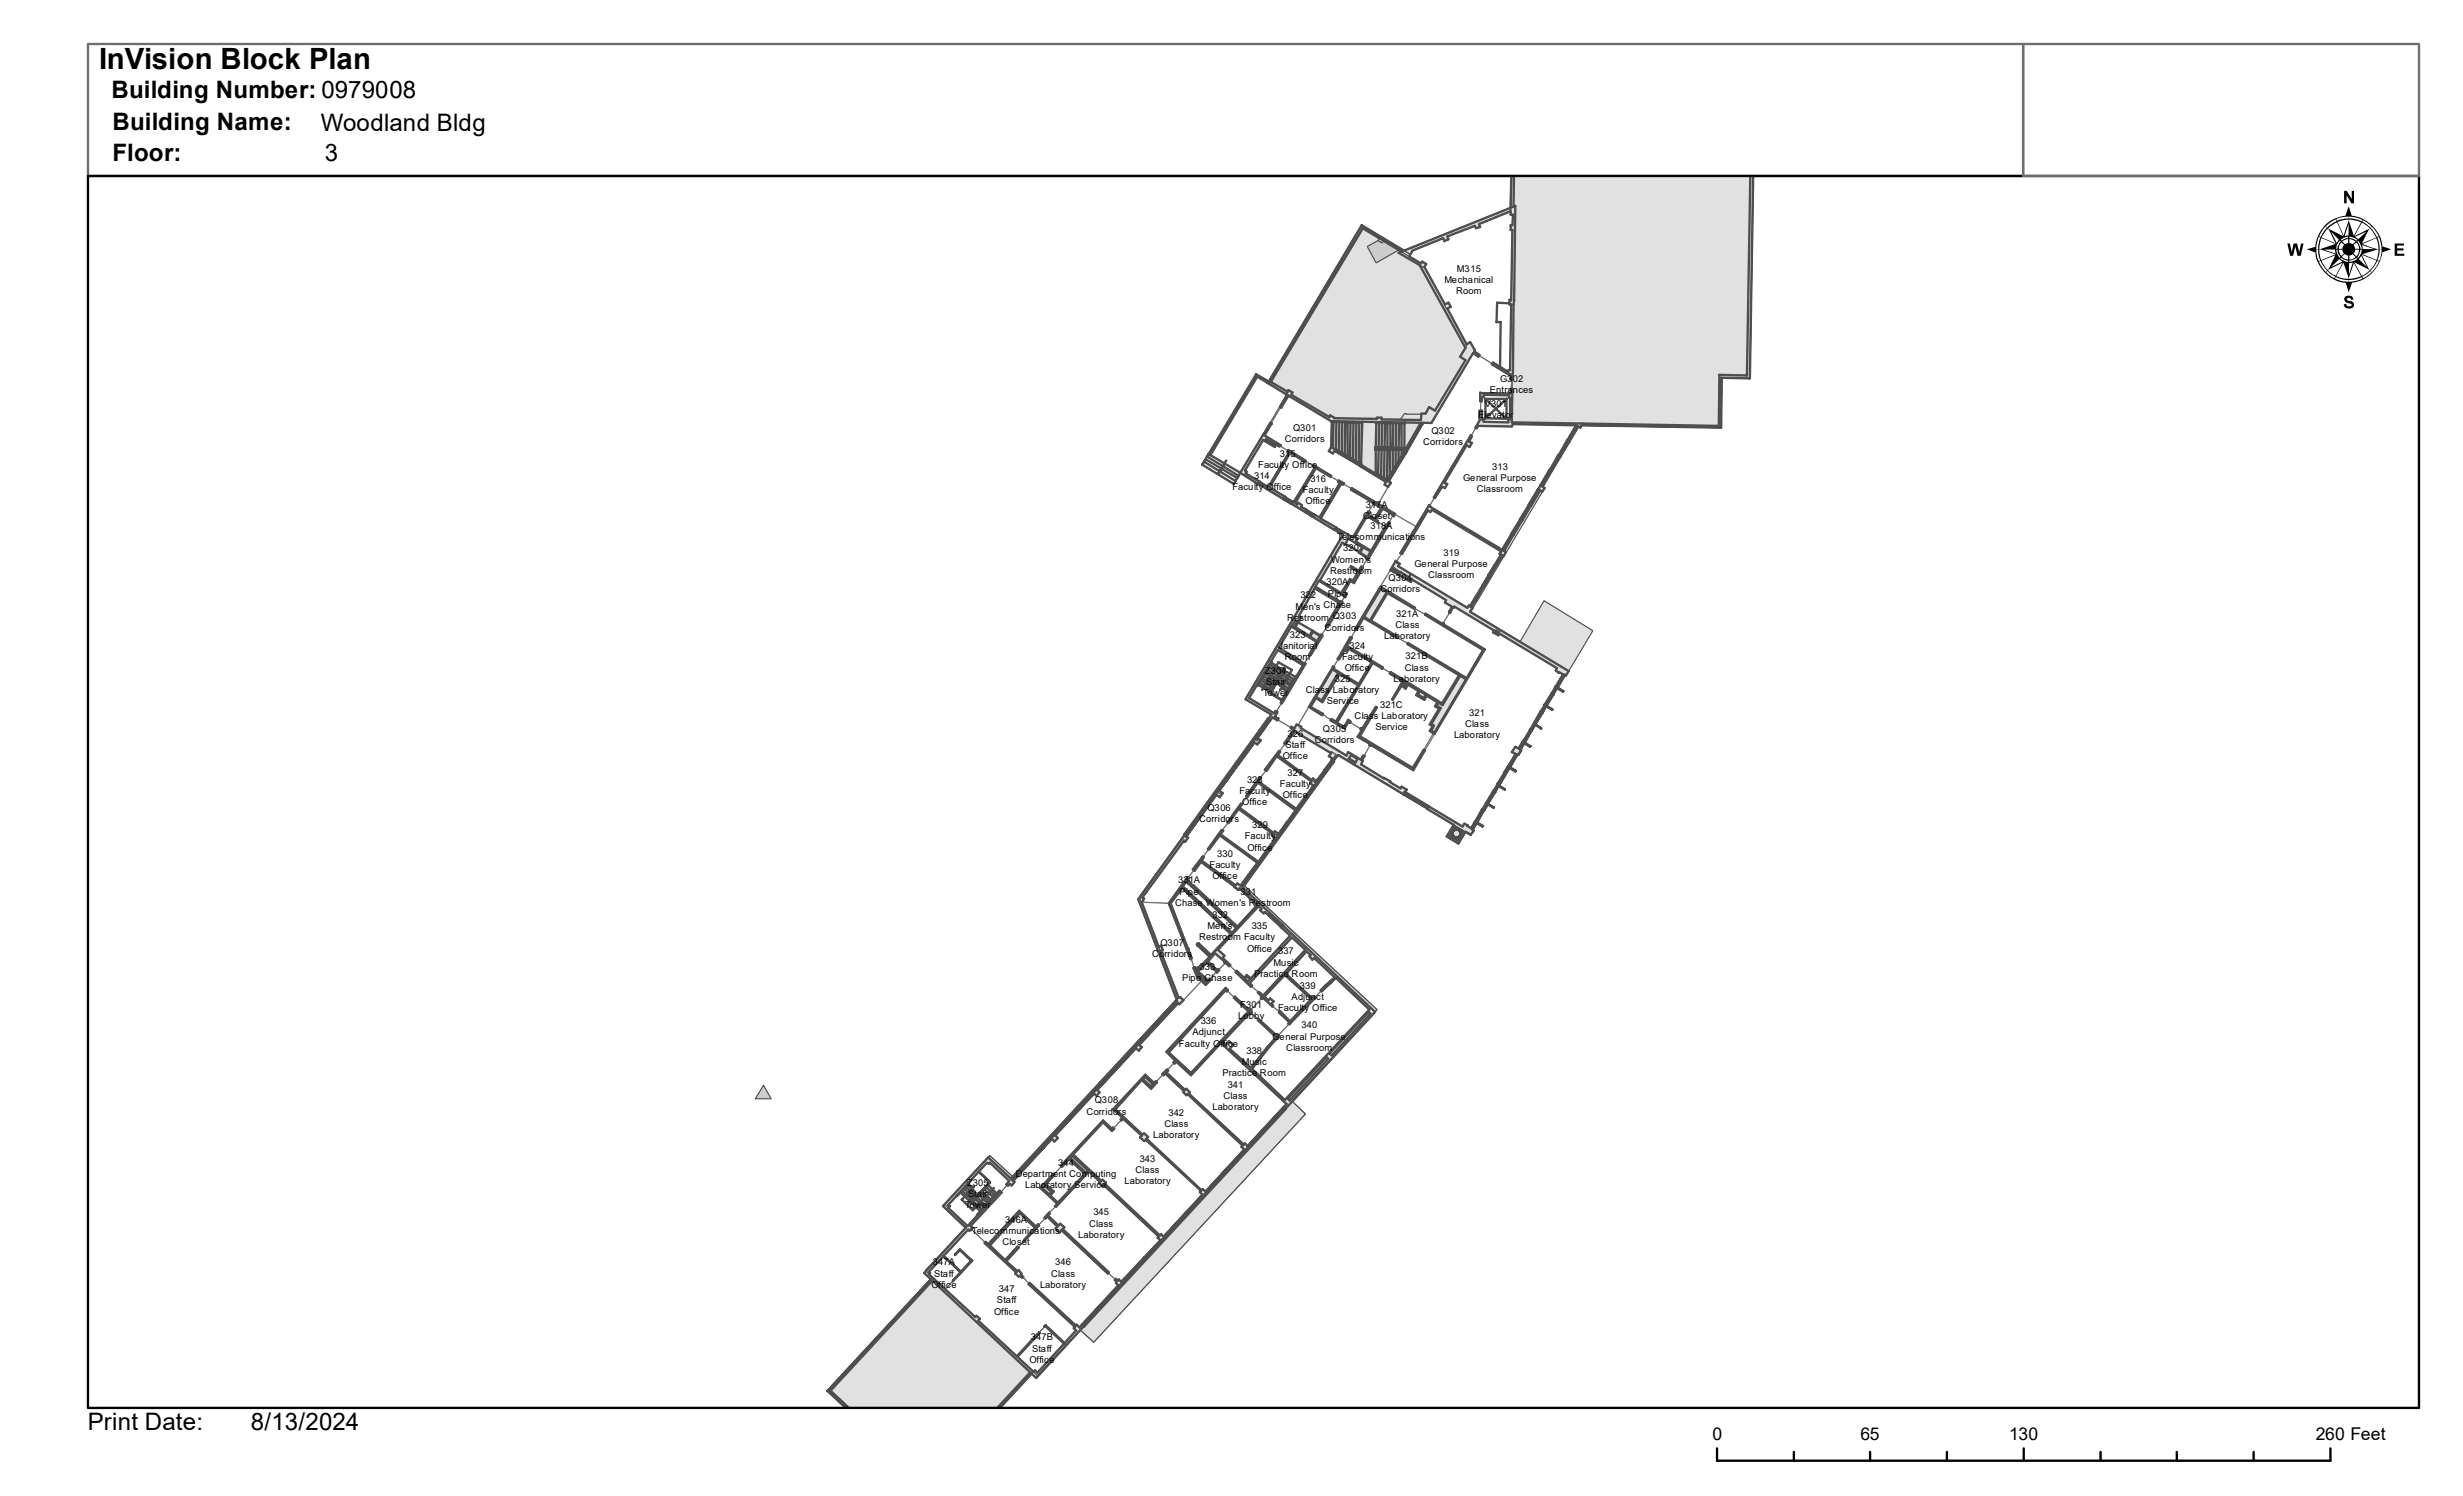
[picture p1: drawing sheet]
<svg xmlns="http://www.w3.org/2000/svg" width="356mm" height="216mm" viewBox="0 0 356 216" stroke-linecap="round" stroke-linejoin="round" font-family="sans-serif">
<defs><g id="words">
<text font-size="21.7" x="330.2" y="44.5">:</text>
<text font-size="4.2" x="14.3" y="10">InVision Block Plan</text>
<g font-size="3.5">
<text x="16.1" y="14.1">Building Number: 0979008</text>
<text x="16.3" y="23.3">Floor:</text>
<text x="16.3" y="18.7">Building Name:</text>
<text x="46.3" y="19">Woodland Bldg</text>
<text x="46.9" y="23.3">3</text>
<text x="12.7" y="206.3">Print Date:</text>
<text x="36.2" y="206.3">8/13/2024</text>
</g>
<g font-size="2.5">
<text x="247.2" y="207.8">0</text>
<text x="268.6" y="207.8">65</text>
<text x="290.1" y="207.8">130</text>
<text x="334.3" y="207.8">260 Feet</text>
</g>
<g font-size="1.4">
<text x="208.5" y="40.9">Mechanical</text>
<text x="210.4" y="39.3">M315</text>
<text x="210.2" y="42.5">Room</text>
<text x="214.4" y="58.7">V301</text>
<text x="215.1" y="56.7">Entrances</text>
<text x="216.6" y="55.1">G302</text>
<text x="184.8" y="66">315</text>
<text x="185.5" y="63.8">Corridors</text>
<text x="186.7" y="62.2">Q301</text>
<text x="205.5" y="64.3">Corridors</text>
<text x="206.7" y="62.6">Q302</text>
<text x="213.4" y="60.3">El</text>
<text x="214.6" y="60.3">evato</text>
<text x="218.1" y="60.3">r</text>
<text x="177.9" y="70.7">Faculty Office</text>
<text x="181.1" y="69.1">314</text>
<text x="181.6" y="67.6">Faculty Office</text>
<text x="188.1" y="71.1">Faculty</text>
<text x="189.2" y="69.5">316</text>
<text x="211.2" y="69.4">General Purpose</text>
<text x="213.2" y="71">Classroom</text>
<text x="215.4" y="67.8">313</text>
<text x="188.5" y="72.7">Office</text>
<text x="193.1" y="77.9">Telecommunications</text>
<text x="196.8" y="74.9">Closet</text>
<text x="197.2" y="73.3">317A</text>
<text x="197.9" y="76.3">318A</text>
<text x="192" y="82.8">Restroom</text>
<text x="192.2" y="81.2">Women's</text>
<text x="193.9" y="79.6">320</text>
<text x="200.5" y="83.8">Q304</text>
<text x="204.2" y="81.8">General Purpose</text>
<text x="206.2" y="83.4">Classroom</text>
<text x="208.4" y="80.2">319</text>
<text x="185.8" y="89.6">Restroom Q303</text>
<text x="187" y="88">Men's Chase</text>
<text x="187.7" y="86.4">322</text>
<text x="191.5" y="84.5">320A</text>
<text x="191.7" y="86.1">Pipe</text>
<text x="199.3" y="85.4">Corridors</text>
<text x="201.6" y="89.1">321A</text>
<text x="184.6" y="93.6">Janitorial</text>
<text x="185.5" y="95.2">Room</text>
<text x="186.2" y="92">323</text>
<text x="191.3" y="91">Corridors</text>
<text x="193.8" y="95.2">Faculty</text>
<text x="194.9" y="93.6">324</text>
<text x="199.9" y="92.3">Laboratory</text>
<text x="201.5" y="90.7">Class</text>
<text x="202.9" y="95.2">321B</text>
<text x="182.4" y="100.5">Tower</text>
<text x="182.6" y="97.3">Z304</text>
<text x="182.8" y="98.9">Stair</text>
<text x="188.6" y="100">Class Laboratory</text>
<text x="191.6" y="101.6">Service</text>
<text x="192.7" y="98.4">325</text>
<text x="194.2" y="96.9">Office</text>
<text x="201.2" y="98.4">Laboratory</text>
<text x="202.8" y="96.8">Class</text>
<text x="185.6" y="107.9">Staff</text>
<text x="185.9" y="106.3">326</text>
<text x="189.8" y="107.3">Corridors</text>
<text x="191" y="105.7">Q305</text>
<text x="195.6" y="103.8">Class Laboratory</text>
<text x="198.6" y="105.4">Service</text>
<text x="199.3" y="102.2">321C</text>
<text x="209.9" y="106.5">Laboratory</text>
<text x="211.5" y="104.9">Class</text>
<text x="212.1" y="103.3">321</text>
<text x="180" y="113">328</text>
<text x="184.8" y="113.5">Faculty</text>
<text x="185.2" y="109.6">Office</text>
<text x="185.9" y="111.9">327</text>
<text x="173.1" y="118.7">Corridors</text>
<text x="174.3" y="117.1">Q306</text>
<text x="178.9" y="114.6">Faculty</text>
<text x="179.4" y="116.2">Office</text>
<text x="180.8" y="119.5">329</text>
<text x="185.2" y="115.1">Office</text>
<text x="174.6" y="125.3">Faculty</text>
<text x="175.7" y="123.7">330</text>
<text x="179.7" y="121.2">Faculty</text>
<text x="180.1" y="122.8">Office</text>
<text x="169.7" y="130.7">Chase Women's Restroom</text>
<text x="170.1" y="127.5">331A</text>
<text x="170.3" y="129.1">Pipe</text>
<text x="175" y="126.9">Office</text>
<text x="179.1" y="129.2">331</text>
<text x="167.6" y="136.6">Q307</text>
<text x="173.1" y="135.7">Restroom Faculty</text>
<text x="174.3" y="134.1">Men's</text>
<text x="175" y="132.5">332</text>
<text x="180" y="137.3">Office</text>
<text x="180.7" y="134.1">335</text>
<text x="184.5" y="137.7">337</text>
<text x="166.4" y="138.2">Corridors</text>
<text x="170.7" y="141.6">Pipe Chase</text>
<text x="173.2" y="139.9">333</text>
<text x="181.1" y="141">Practice Room</text>
<text x="183.9" y="139.4">Music</text>
<text x="187.7" y="142.7">339</text>
<text x="172.2" y="149.4">Adjunct</text>
<text x="173.4" y="147.8">336</text>
<text x="178.8" y="147.1">Lobby</text>
<text x="179.1" y="145.4">F301</text>
<text x="184.5" y="146">Faculty Office</text>
<text x="186.5" y="144.3">Adjunct</text>
<text x="187.9" y="148.4">340</text>
<text x="170.2" y="151">Faculty Office</text>
<text x="176.5" y="155.3">Practice Room</text>
<text x="179.3" y="153.7">Music</text>
<text x="180" y="152.1">338</text>
<text x="183.7" y="150">General Purpose</text>
<text x="185.7" y="151.6">Classroom</text>
<text x="156.9" y="160.9">Corridors</text>
<text x="158.1" y="159.2">Q308</text>
<text x="168.7" y="161">342</text>
<text x="175" y="160.2">Laboratory</text>
<text x="176.7" y="158.6">Class</text>
<text x="177.2" y="157">341</text>
<text x="164.5" y="167.6">343</text>
<text x="166.5" y="164.2">Laboratory</text>
<text x="168.1" y="162.6">Class</text>
<text x="139.6" y="171.2">Z305</text>
<text x="139.8" y="172.8">Stair</text>
<text x="146.6" y="169.8">Department Computing</text>
<text x="148" y="171.4">Laboratory Service</text>
<text x="152.8" y="168.2">344</text>
<text x="162.3" y="170.8">Laboratory</text>
<text x="164" y="169.2">Class</text>
<text x="139.4" y="174.4">Tower</text>
<text x="140.3" y="178.1">Telecommunications</text>
<text x="144.7" y="179.7">Closet</text>
<text x="145.1" y="176.5">346A</text>
<text x="155.7" y="178.6">Laboratory</text>
<text x="157.3" y="177">Class</text>
<text x="157.9" y="175.4">345</text>
<text x="134.5" y="185.8">Office</text>
<text x="134.7" y="182.6">347A</text>
<text x="134.9" y="184.2">Staff</text>
<text x="150.2" y="185.8">Laboratory</text>
<text x="151.8" y="184.2">Class</text>
<text x="152.4" y="182.6">346</text>
<text x="143.6" y="189.7">Office</text>
<text x="143.9" y="188.1">Staff</text>
<text x="144.2" y="186.5">347</text>
<text x="148.6" y="196.7">Office</text>
<text x="148.8" y="193.5">347B</text>
<text x="149" y="195.1">Staff</text>
</g>
</g></defs>
<path d="M12.7 6.3h279.4v19.1h-279.4z" fill-rule="evenodd" fill="#fff" stroke="#6e6e6e" stroke-width=".34"/>
<g fill="#ccc" stroke="#4e4e4e" stroke-width=".17">
<path d="M110.2 156.6l1.1 2h-2.3z"/>
<path d="M196.6 32.5l9.1 5.5 12.4-4.9 .3-7.8h34.7l-.5 29.3-4-.1-.1 7.2-20.2-.3-.1 .3-.3-.2-5.2 8.7 .3 .2-.3 .5-.4-.1-5.1 8.7 .2 .2-.3 .6-.2-.1-4.5 7.4 .2 .1-.3 .6 14.2 8.6-.4 .6-.2-.1-6.4 10.8v-.1l.1 .2-.4 .7-.2-.1-6.4 10.8v-.1l.2 .3-.5 .6-19.2-11.6-13.5 18.9 19.2 17.9-12.3 13.2 2 1.9-30.6 32.9-1.9-1.8-6.2 6.6-.6-.6-13.1 5.3h-3.9l-12.5-2.8 14.9-16.1-1-.9 6.1-6.5-3.3-3.1 6.5-7 3.3 3 23.9-25.8-5.6-14.6 19.1-26.3-3.8-2.2 14.1-23.7-14.8-9 6.7-11.2-2.8-1.7z" fill-rule="evenodd"/>
</g>
<g fill="#e1e1e1" stroke="#4e4e4e" stroke-width=".17">
<path d="M201.9 36.5l16.9-6.8-.5 31.3 10.2 .1-.3 .6-.4-.2-1.2 2.2v.1l-1.3 2v.2l-2.6 4.2 .3 .2-.3 .5-.4-.1-2.5 4.4-2.6 4.2 .2 .3-.3 .6-.2-.1-.1 .1-4.3 7.3h-.1l.2 .1-.3 .6 14.2 8.6-.4 .6-.2-.1-6.4 10.8v-.1l.1 .2-.4 .7-.2-.1-6.4 10.8v-.1l.2 .3-.5 .6-.7-.4-1 1.6-1.7-1 1-1.7-16.7-10-.7 .8-.1-.1-13.1 18.2 19.2 18.1-48.9 52.9-16.2-15.2 6-6.5-3.3-3.1 6.6-7.1 3.3 3.2 23.9-25.9-5.6-14.5 19.3-26.7-3.8-2.2 14.1-23.7-14.8-9 6.7-11.2-.1-.1 .3-.6 .6 .3-.2 .4 5.5 3.2 .1-.3 .6 .5h6.2v-.1h.7v.2l5.6 .1 .1-.9h.6l.5-.9 .9 .5 4.4-7.3-.8-.5 .8-1.3-6.6-11.9zM192.5 60.8l-.1 3.9 7.7 4.6h.1l4.9-8.2v-.1z" fill-rule="evenodd"/>
<path d="M196.6 32.5l3.3 2-.3 .5-.6-.3-1.6 .9 1.3 2.3 3.6-2 3.4 2.1 8.1-3.2 .7-.3v.1l1.9-.8 .1 .1v-.1l1-.4 .6-.3 .2-7.8h34.8l-.5 29.3-4-.1-.1 7.2-20.2-.3-.1 .3-.4-.2-1.2 2.2v.1l-3.9 6.4 .3 .2-.3 .5-.4-.1-2.5 4.4-2.6 4.2 .2 .3-.3 .6-.2-.1-4.4 7.4h-.1l.2 .1-.3 .6 14.2 8.6-.4 .6-.2-.1-6.4 10.8v-.1l.1 .2-.4 .7-.2-.1-6.4 10.8v-.1l.2 .3-.5 .6-.7-.4-1 1.6-1.7-1 1-1.7-16.7-10-13.8 19.1 19.1 17.9-48.9 52.9-.7-.6-12.8 4.9h-12.5l-4.1-2.5 14.9-16.1-1-.9 6-6.5-3.3-3.1 6.6-7.1 3.3 3.2 23.9-25.9-5.6-14.5 19.3-26.7-3.8-2.2 .4-.7h.1l.8-1.4h-.1l12.9-21.6-14.8-9 3.3-5.5 .4 .3 3.4-5.8-3.2-1.9zM222.6 61.3l-3.1 5.1 3.8 2.2 4.3-7.2zM218.6 68.1l-.2 .3 1.4 .9-1.9 3.1 .7 .4 2.1-3.5z" fill-rule="evenodd"/>
<path d="M218.3 25.3h30.9h-.5l-.1 8.4h.3v.6h-.3l-.1 3.1h-.2v.1h.2l-.1 6.4h.3v.5h-.5h.2l-.1 6.8h-.1v1.3v1.4h.4l-.1 7.8-27.9-.4 1.8 8.8 .6 .3-10.7 17.9 7.2 4.3 3.4-5.9 7.1 4.3-3.9 6.5-.6-.3-1.1 2.1-.3-.1-1.3 2.3v.2l-3.7 6.3 .5 .4-.4 .6-.5-.3-3.7 6.3-.2 .1-.1-.1-1.3 2.3 .1 .1-1.2 2.1 .5 .4-.5 .6-28.2-17 2-3.3 11.4 6.9 14.4-24-13.8-8.3 1.4-2.2 13.8 8.3 6.3-10.8-1.8-8.9-12.1-.2v-.6h.3l.3-.6 .8 .5 5.4-9.2-.8-.4 .4-.6-.1-.1 .6-.4 .7 1.2 2.5 1.5 .2-9.1h1.8z" fill-rule="evenodd"/>
<path d="M196.6 32.5l9.1 5.5 12.4-4.9 .3-7.8h34.7l-.5 29.3-4-.1-.1 7.2-20.2-.3-.1 .3-.3-.2h-.1l-1.2 2.3-3.9 6.4 .3 .2-.3 .5-.4-.1-2.5 4.4-2.6 4.2 .2 .3-.3 .6-.2-.1-.1 .1-4.3 7.3h-.1l.2 .1-.3 .6 14.2 8.6-.4 .6-.2-.1-6.4 10.8v-.1l.1 .2-.4 .7-.2-.1-6.4 10.8v-.1l.2 .3-.5 .6-19.2-11.6-13.5 18.9 19.2 17.9-12.3 13.2 2 1.9-30.6 32.9-1.9-1.8-6.2 6.6-.6-.6-13.1 5.3h-11.6l-1.9-.1-2.9-2.7 14.9-16.1-1-.9 6.1-6.5-3.3-3.1 6.5-7 3.3 3 23.9-25.8-5.6-14.6 19.1-26.3-3.8-2.2 14.1-23.7-14.8-9 6.7-11.2-2.8-1.7zM196.8 33l-13.3 22.1 2.4 1.5 .1-.3 .6 .3-.2 .4 5.5 3.2 .1-.3 .6 .5h6.2v-.1h.7v.2h2.7l.6-.8h.2v.1l2.8-.1 .5-.9 .9 .5 4.4-7.3-.8-.5 .9-1.6v-.2l.2-.1-.3-.5 .1-.1-1-2-.2 .2-1.5-2.8-.1 .2-.4-.6 .2-.1-3-5.5-.1 .2-.6-.3 .1-.3-5.4-3.2-.1 .2-.6-.3 .1-.2zM186.2 57.1l-3.5 5.8 .3 .2-.4 .6-.2-.2-2.7 4.4 .3 .2-.2 .2 7.2 4.3 5-8.3 .2-3.5zM181.4 106.1l-.3 .5 .4 .3 .4-.5zM192.2 108.5l-.3 .6 .5 .5 .5-.7zM189.7 112.1l-.3 .5 .4 .3 .4-.5zM175.9 113.7l-.3 .5 .5 .3 .3-.5zM184.2 119.7l-.3 .5 .4 .4 .4-.5z" fill-rule="evenodd"/>
</g>
<g fill="#fff" stroke="#6e6e6e" stroke-width=".17">
<path d="M149.9 176.8l1.3-1.2 1.5 1.4-.3 .3 .6 .6 .2-.4 6.7 6.3 .1-.1 1 .9-.1 .1 .3 .3-.1 .2 .4 .3-5.6 6.1-.5-.4v.1l-6.7-6.1h-.1l-.9-.9-.3-.3 .1-.2-.4-.5-.2 .2-1.6-1.5 1.8-1.9-.1-.1 3-3.1z" fill-rule="evenodd"/>
<path d="M193.4 97.3l2.7 1.6-3.2 5.2-.6-.3-.2 .1-1.1-.9-1.8-1 .8-1.3 .9 .6z" fill-rule="evenodd"/>
<path d="M173.4 124.4l4.8 3.5 .5 .5 .3-.1 2.5 2.3-2.9 3.2-6.3-6-.6-.5-.3-.3 .2-.2-.1-.1 .9-1.1h.1z" fill-rule="evenodd"/>
<path d="M197.4 74.5l2.6 1.4-2.1 3.6-2.2-1.4 .3-.4-.4-.2z" fill-rule="evenodd"/>
<path d="M177 142.9l.1 .2 .1-.1 1 .9-.1 .1 2.2 2-8.3 8.8-3.3-2.9z" fill-rule="evenodd"/>
<path d="M212.7 51l.7 .5 .1-.2 4.3 2.7h.3v.8h.2l-.2 2-4.4-.1 .1 2.6h-.2v1.4l-1.2 2.2-.1-.1-5.3 9 .1 .1-.7 1.1-.1-.1-1.8 3.1-5.5-3.3 1.8-3-.3-.2 .1-.2 4.7-8 .2-.3h1.2z" fill-rule="evenodd"/>
<path d="M136.2 181.3l2.5 2.3-2.2 2.5-2.4-2.2 .2-.2-.2-.2z" fill-rule="evenodd"/>
<path d="M182.4 63.5l1.7 1 .1-.3 .5 .2 .1-.1 1.1 .7v.2l.2 .1-3 5-3.3-2 .2-.2-.3-.2z" fill-rule="evenodd"/>
<path d="M159.3 162l1.2 1.2 .4-.3-.1-.1 1.3-1.4 2.7 2.5-.2 .3 .6 .5 .2-.2 8 7.4-.2 .1 .4 .5-5.6 6-.4-.4-.1 .2-8-7.5 .2-.1-.5-.4-.2 .1-4.1-3.8z" fill-rule="evenodd"/>
<path d="M181.6 112.9l5.4 4-2.4 3.5-.5-.4-.2 .2-4.9-3.6 1-1.6 .1 .1z" fill-rule="evenodd"/>
<path d="M173 140.2l1.2-1.3 1.4 1.4-.9 1v-.1l-.3 .3z" fill-rule="evenodd"/>
<path d="M188.9 102.1l.1-.1 1.8 1.2 .2-.1 1.1 .9 2 1.1 .5-.9 .3 .1v-.1l1.5 .9 .2 .3-.6 .9 1.8 1.1-.1 .1 .1 .1-.9 1.5-.1-.1-.3 .6-1.9-1.1-.2 .5-6.6-3.9 .1-.2-.5-.3z" fill-rule="evenodd"/>
<path d="M193.6 69.8l.3 .1 .1-.1 1.2 .7-.1 .2 3.2 1.9h-.1l.1 .1-.8 1.1-2.2 3.7-4.6-2.7z" fill-rule="evenodd"/>
<path d="M190.4 83.8l3.7 2.2v.2l-.4 .6-.2 .1-3.6-2.2z" fill-rule="evenodd"/>
<path d="M182.1 144.1l.1 .1 .2-.2 1.3 1.3v-.1l1 .8v.1l1.5 1.5-.2 .1 .1 .1-1.7 1.7-2.7-2.4-1.2-1.1 .2-.2-.1-.1z" fill-rule="evenodd"/>
<path d="M184.8 58.7l.1 .1-1.3 2.2h-.2z" fill-rule="evenodd"/>
<path d="M186.4 90.4l3.7 2.2-1 1.8v.2l-.8 1.2-3.6-2.3z" fill-rule="evenodd"/>
<path d="M153.2 168.3l.1 .1 1-1.1 2.3 2.1-3.9 4.2-1.1-1.1 .5-.6-1.1-1z" fill-rule="evenodd"/>
<path d="M178.8 116.7l5 3.7-.2 .2 .5 .4-2.4 3.4-5.5-4 .4-.5-.2-.1 1-1z" fill-rule="evenodd"/>
<path d="M198.3 72.7l.2 .1v-.1l.9 .6-.9 1.5-1-.5 .3-.4-.2-.1z" fill-rule="evenodd"/>
<path d="M170.1 144.8l.2 .1 3.2-3.3 .6 .5 .7-.7-.1-.1 .9-1 .1 .1 .3-.4-.1-.1 1-.9h.1l.5 .4 3.1 3 .1-.1 1 .9h-.1l.6 .6-.2 .2 .1 .1-1.5 1.6-.1-.1-.2 .2-2-2-.1 .1-1-.9 .1-.1-.3-.3-8.6 9.2 1.3 1.3-.3 .2 .1 .1-.9 1-.1-.1-.7 .7 .1 .1-.9 1-.1-.1-.3 .3-1.2-1.2-4.7 5 1.3 1.2-.2 .2 .1 .1-1.1 1.2-.1-.1-.2 .2-1.2-1.2-6.1 6.5v.1l-1.1 1.2v-.1l-1.9 2 2.5 2.3-.4 .4h.1l-1.6 1.7h.1l-1 1v-.1l-.3 .3-2.5-2.3-4.4 4.9-.4-.4-.1 .1-1.9-1.8v-.2l.2-.1-.4-.3 4.5-4.8-.1-.1 .9-1 .1 .1 .3-.3 .2 .3 .5-.5-.2-.2 5.6-6.1 .3 .5 .5-.6-.4-.3 5.7-6.1 .3 .3 .4-.5-.3-.3 5.6-6 .4 .3 .4-.5-.3-.3z" fill-rule="evenodd"/>
<path d="M204 36.2l4.4-1.8 .1 .4 .6-.3-.1-.4 3.9-1.5 .2 .3 .6-.1-.2-.5 4.6-1.8v.5h.3v1.5h-.3v.7h.3l-.2 10.1h-.3v.6h.3l-.2 9.5h-.2v.3l-2.2-1.4-.1 .2-2-1.2 .1-.1-.8-.5 .1-.2-.6-1.1-.6 .3-2.7-5.2 .5-.2-.4-.6-.5 .2-2.9-5.4 .2-.4-.6-.3-.2 .2-1.6-1z" fill-rule="evenodd"/>
<path d="M186.9 105.6l5.3 3.1-.3 .4 .5 .4-.1 .2-2.2 3.1-.5-.5-.2 .3-4.9-3.6 1-1.6h.1z" fill-rule="evenodd"/>
<path d="M147.2 175.1l2.2 2.1-1.6 1.8 .1 .1-.9 .9-.1-.1-1.8 2-2.2-2.2z" fill-rule="evenodd"/>
<path d="M196.8 89.1l4.9 2.9v-.1l1.6 1-.1 .1 7.4 4.4-2.4 4.1-7.4-4.5-.1 .1-1.1-.7v-.1l-5.1-3.1 .7-1.1-.1-.1 .6-1.2 .1 .1 .1-.1z" fill-rule="evenodd"/>
<path d="M169.5 153.4l.1 .1 .2-.3 2.2 2 4.3-4.7 9.5 8.8-5.7 6.1-.4-.4-.1 .2-8-7.4 .2-.2-.5-.5-.2 .2-2.7-2.5 .3-.3-.1-.1z" fill-rule="evenodd"/>
<path d="M171.3 127.2l7.2 6.7-.6 .7-7.1-6.7z" fill-rule="evenodd"/>
<path d="M185.5 140.7l3.8 3.5-3 3.2-1.5-1.4h-.1l-1-.8 .1-.1-.2-.2 .3-.4-.5-.4-.3 .2-.6-.5z" fill-rule="evenodd"/>
<path d="M142.5 167.8l.2 .2 .2-.2 2.8 2.6-.4 .5 .1 .1-.9 1-.1-.1-4.7 5-2.8-2.6 .3-.2-.3-.2z" fill-rule="evenodd"/>
<path d="M186.3 65.4l2.1 1.2 .1-.1 1.3 1-3 5-3.5-2.1z" fill-rule="evenodd"/>
<path d="M150 192.3l1-.9 2.7 2.6-3.9 4.1-.4-.3-.2 .1-2.3-2.1 3.2-3.4z" fill-rule="evenodd"/>
<path d="M139.8 177.5l.2 .1 .1-.1h.1h.1l1.9 1.8v.1l4.5 4.2-.1 .2 .5 .4 .1-.1 .4 .3 .1-.1 .9 .9-.1 .1 6.7 6.2-.2 .2 .4 .3-1.6 1.9-2.8-2.6-4.2 4.4-5.6-5.1 .3-.3-.5-.4-.2 .2-4.3-4 3.9-4.2-1.8-1.6-.7 .8 .7-.7 1.6 1.5-1.4 1.6-2.6-2.2z" fill-rule="evenodd"/>
<path d="M198.2 95.7l2.5 1.4v.1v.1l1.8 1-1.5 2.6 .1 .1 1.3-2 .5 .4 .4-.6 1.5 .9-.3 .6 1.2 .7 .3-.6 1.5 .9-.3 .6 .6 .4-1.4 2.3 .4 .2-.4 .7 .5 .3-2.9 5-7.7-4.5 2.5-4.2-.2-.1-1.9 3.1h-.2h-.1l-1.5-.9 .1-.1-.4-.2-.5 1-1.1-.6z" fill-rule="evenodd"/>
<path d="M164.8 155.9l1.4 1.2 1.7-2 .1 .1 .2-.3 2.7 2.6v.1l.4 .5 .1-.2 8 7.4-.2 .2 .5 .4-5.6 6-.5-.3-.1 .2-8-7.5 .3-.2-.6-.5-.3 .1-3.9-3.6z" fill-rule="evenodd"/>
<path d="M184.3 109.1l5 3.7-.2 .2 .6 .4-2.5 3.3-5.5-3.9 .3-.5h-.1l.9-1.1h.1z" fill-rule="evenodd"/>
<path d="M175.4 137.6l1.5 1.2-.1 .1 .1 .1-1.1 1-1.4-1.2z" fill-rule="evenodd"/>
<path d="M183.7 103.5l2.6 1.5 .5 .4-1.4 1.9 .1 .1-.8 1.1v-.1l-2.1 2.7 .2 .1-.9 1.1v-.1l-2 2.7 .1 .1-.8 1.1v-.1l-2 2.7 .1 .1-.9 1-2 2.7 .1 .1-2.3 2.9 .2 .1-.9 1.1-.1-.1-2.7 3.8-3.9-.2 .4-.5-.3-.2 6-8.2 .2 .2 .4-.6-.2-.2 4.3-6 .5 .4 .4-.6-.5-.4 5.1-6.9 .4 .2 .5-.6-.5-.2z" fill-rule="evenodd"/>
<path d="M189.8 143.9l3.1-2.8 4.8 4.6-12.2 13-4.7-4.4 1.2-1.7a68.4 68.4 0 0 1 7.9-8.6z" fill-rule="evenodd"/>
<path d="M209.7 87.7h.2l.1-.2 5.7 3.5-.1 .3 .7 .4 .2-.3 8.3 5-.2 .4 .4 .3 .1-.1 .5 .4-6.3 10.6-.5-.2-.5 .7 .5 .4-6.4 10.6-1-.6-.2 .4-8.3-4.9 .2-.4-.7-.5-.2 .3-1.5-.9v-.1l-.9-.5-3.3-2 .3-.5-.2-.1 .4-.6h-.1l.9-1.5 .1-.1 6.1 3.7 10.4-17.5-6-3.6v-.1v-.1z" fill-rule="evenodd"/>
<path d="M157.2 169.1l1.6 1.5-.1 .2 .5 .4 .1-.2 8 7.5-.2 .1 .5 .4-5.7 6-.4-.4-.1 .2-.3-.2h-.1l-1-.9 .1-.1-6.7-6.2 .3-.3-.6-.5-.3 .3-1.5-1.5 .3-.2-.1-.1 1-1z" fill-rule="evenodd"/>
<path d="M194.1 93.8l.4 .3 .2-.5 3.3 2-1.8 3.1-3.7-2.2 .1-.2h-.1l.7-1.2 .1 .1 .1-.1z" fill-rule="evenodd"/>
<path d="M186.5 135.3l2 1.8-6.1 6.6-1.7-1.4 .1-.1-.4-.3z" fill-rule="evenodd"/>
<path d="M206.2 73.7l.3 .2 .3-.3 9.9 6-.2 .3 .2 .2-4.4 7.3v.1l-.2-.1-.3 .3-10-6 .3-.3-.4-.2 .1-.1-.2-.1 .8-1.1z" fill-rule="evenodd"/>
<path d="M214.2 57l3.6 .1v.3h.2v3.1h-.2v.5l-3.6-.1v-.4h-.3v-1.2h-.1v-1.4h.1v-.6h.3z" fill-rule="evenodd"/>
<path d="M213.1 61.7l.1 .1 .2-.3h4.9l.1-.3 9.2 .2-6.8 11.4-2.6 4.2v.2l-1.3 2.1-10.4-6.2-.1-.1 1.8-2.7 .4 .1 .4-.6-.5-.1 3.2-5.4 .5 .2 .3-.6-.4-.1 .4-.8-.1-.1z" fill-rule="evenodd"/>
<path d="M201.1 74.4l.2 .1 .1-.3 3.1 1.8-2.3 3.8 .2 .1-.8 1.1-.1-.1-5.8 9.9-.6 1.2-.1-.1-.1 .1-2.4 4.3-.1-.1-5 8.4h-.2l-.3 .5-.5-.2-.1 .1-1.8-1.1 .1-.2-.5-.2 .3-.6h-.1l.1-.2-.1-.1 .8-1.1 3.4-5.7-.1-.1 .8-1.1 1.7-2.8-.1-.2 .7-1.1 .2-.1v.1l2.1-3.6-.1-.1 .5-.6 .3-.5-.4-.3 .9-1.6 .5 .4 1.3-2.2-.1-.1 .7-1.2v.1l.1-.1 3.2-5.3-.1-.1z" fill-rule="evenodd"/>
<path d="M200.3 85.6l3.9 2.3v-.1l1.5 .8 8.4 5.2-2.4 4.1-8.4-5.1v.1l-1.6-1h.1l-3.9-2.3z" fill-rule="evenodd"/>
<path d="M170.7 128.2l7 6.6-2.9 3-1.7-1.7-.3 .1 .1 .3 1.8 1.6-1.4 1.3-.7 .4-.1-.2h-.1l-.4-1.3-.5-1.3h.1l-.2-.2-2.4-6.4z" fill-rule="evenodd"/>
<path d="M200.7 82.3l3 1.7 .2-.4 4.9 3-.2 .3 1 .7-.4 .6v.2h.1l-.9 1.5-.2 .1-2.4-1.4h-.1l-1.5-.8 .1-.1-5-3z" fill-rule="evenodd"/>
<path d="M193.8 78.3l.4 .3 .4-.9 2.1 1.3-.5 .8 1.1 .6 .1 .3-.7 1.2-.2-.1-.3 .6-1.1-.7-.1 .2 1.1 .6-.8 1.3-.4-.2-1.3 2-3-1.9z" fill-rule="evenodd"/>
<path d="M180.4 146.2l.2 .1 .1-.1 1 .9-.1 .1 2.6 2.5-3.6 4.4-3.1-2.7 .6-.6-.6-.5-.5 .5-.5-.4z" fill-rule="evenodd"/>
<path d="M184.5 93.8l3.6 2.2-3.2 5.4 .1 .1-.7 1.1h-.2l-.1 .3-3.7-2.2z" fill-rule="evenodd"/>
<path d="M190 67.6l3.3 1.8-.1 .2 .3 .1-3 5-2.6-1.6 .1-.2-.6-.3-.1 .2-.3-.2z" fill-rule="evenodd"/>
<path d="M189.8 84.9l3.6 2.1-2 3.3h.1l-.1 .1 .1 .1-.7 1.1-.2 .1-1.1-.7-.4 .8-2.1-1.3 .9-1.4-.4-.2z" fill-rule="evenodd"/>
<path d="M218.3 54.8h.1v1.3h-.2z" fill-rule="evenodd"/>
<path d="M176.1 120.6l5.4 3.9-2.3 3.3-.6-.3-.2 .3-4.9-3.6 .3-.5-.1-.1z" fill-rule="evenodd"/>
<path d="M199.6 73.4l1.5 .8-.5 1.1-.6 .6-1.4-.9z" fill-rule="evenodd"/>
<path d="M164.8 130.2l3.9 .2 3.2 8 .1-.1 .5 2.1 .3 .5 .7 .7-2.6 2.7-.5-.4-.2 .1-2.6-6.8h.3l-.3-.7-.3 .1z" fill-rule="evenodd"/>
<path d="M181.7 130.8l.4 .3-.2 .3 .6 .4 .1-.2 .4 .4 3.3 3-5.7 6.2-.6-.5-.3 .4-2.2-1.7 .1-.1-1.1-1 .3-.4-.9-.8z" fill-rule="evenodd"/>
<path d="M188.6 137.3l.6 .5-.1 .2 .4 .5 .2-.2 3 2.7-2 1.9 .1 .1-1 .9-.1-.1-.2 .3-3.8-3.6z" fill-rule="evenodd"/>
<path d="M186 57.1l6.3 3.7-.1 3.7-.3 .6 .5 .3 .3-.4 7.4 4.5-.2 .4 .5 .4-1.4 2.4-3.8-2.3v.1l-1.2-.7h.1l-2-1.1h.1l-2.5-1.6-.1 .1-3.6-2.3-.1 .1-3.3-2.2 1-1.7v-.1l1.3-2.2h.1h.1z" fill-rule="evenodd"/>
</g>
<g fill="none" stroke="#4e4e4e" stroke-width=".34">
<path d="M202.4 36.3l-5.6-3.4-13.3 22.2 2.4 1.5M202.7 36.2l-6.1-3.7-13.6 22.8M218.2 25.3l-.1 4.7M218.6 25.3l-.1 4.6M252.7 25.3l-.5 28.9-4-.1v7.4l-29.9-.5 .1-4.9h-.3v.7l-4.4-.1M253.1 25.3l-.5 29.3-4-.1-.1 7.2-20.2-.3M183.1 55l-1.7-1-6.9 11.5M184.8 58.7l.2 .1M185.7 56.9l-4.2-2.5-6.8 11.3M185.8 57.1h.2M185.8 57.1l-1 1.6M185.8 57v.1"/>
<path d="M185.8 57.1l-.9 1.6 1-1.6M186 57.1h.1M186 57.1l-1 1.7M213.7 56.6v1.3h.2v-.6h.3v-.3l3.6 .1v.3h.2v3.1h-.2v.5l-3.6-.1v-.4h-.3v-1.2h-.3v1.4l-.6 1 .2 .1 .2-.3h4.9l.1-.3 9.2 .2M214.5 57.6h3M214.5 57.6v2.8M214.5 57.6l3 2.8M217.5 57.6v2.8M217.5 57.6l-3 2.8M217.9 43.8l-1.7-.1-.1 2.8h.6l-.1 6.4M218.4 53.4v1.4h-.3v-.8h-.3l-2.4-1.4 .2-.3 2.2 1.4v-.3h.2l.2-9.5h-.3v-.6h.3l.2-10.1h-.3v-.7h.3v-1.5h-.3v-.5l-4.6 1.8 .2 .5-.6 .1-.2-.3-3.9 1.5 .1 .4-.6 .3-.1-.4-4.4 1.8-.5 .8 1.6 1 .2-.2 .6 .3-.2 .4 2.9 5.4 .5-.2 .4 .6-.5 .2 2.7 5.2 .6-.3 .6 1.1-.1 .2 .8 .5-.2 .3-.7-.5-6 10-14.5-.2-6.5-3.9M218.4 53.5l.4-23.8-16.9 6.8 3.1 1.8 6.6 11.9-.8 1.3 .8 .5-4.4 7.3-.9-.5-.5 .9h-.6l-.1 .9-5.6-.1v-.2h-.7v.1h-6.2l-.6-.5-.1 .3-5.5-3.2 .2-.4-.6-.3-.3 .6"/>
<path d="M173.8 66.6l4.6 2.8M174.1 66.3l4.5 2.7M174.2 65.9l4.6 2.8M174.5 65.5l-.9 1.6 4.5 2.7 1-1.6M174.5 65.5l4.6 2.7M176.1 67.9l.1 .1-.3 .3zM177 66.5l-.8 1.5M179.1 68.2l2.5 1.6M181.6 69.8h.1M181.7 69.8l1 .6M181.9 69.5l-.2 .3M181.9 69.5l1 .7"/>
<path d="M181.9 69.5l-.3 .3M182.4 62.7l2.5 1.6-.2 .1-.5-.2-.1 .3-1.7-1-2.7 4.4 .3 .2-.2 .2 2.1 1.2M182.4 62.7l-3.3 5.5M182.5 62.6l.1 .1M182.5 62.6l-.1 .1M182.6 62.7v.1M182.7 70.4l.1 .1M182.8 70.3l-1-.6 1 .7M182.8 70.5l2.5 1.5M182.8 63.3l1.3 .8-.1 .2-1.3-.8zM182.9 70.2h.1M182.9 70.2l-.2 .2"/>
<path d="M183 70.2l.1 .1 3-5-.2-.1 .1-.3 2.5 1.6-.1 .1-2.1-1.2-3 5 2.3 1.3M183 70.2l-.2 .3M183.4 61l.2 .1v.1M183.4 61l.2 .2M183.4 61l-.9 1.6M183.5 61.1l-1 1.6M183.6 61.2l-1 1.5M185.3 72l.1 .1M185.4 72.1l1 .6M185.5 71.9l1 .7-1-.6M185.6 71.8l-.2 .3M185.6 71.7v.1"/>
<path d="M185.6 71.8l1 .6M185.6 71.7l-.3 .3M186.4 72.7h.1M186.5 72.7l2 1.2M186.6 72.4l-.2 .3M186.6 72.4h.1M186.7 72.4l.1 .1 3-5-.2-.2 .1-.2 2.5 1.6-.1 .1-2.1-1.2-3 5 .3 .2 .1-.2 .6 .3-.1 .2 .7 .5M186.7 72.4l-.2 .3M188.5 73.9l1 .7M188.6 73.8l1 .6M188.6 73.7l1.1 .7M188.6 73.6l.1 .1"/>
<path d="M188.6 73.6l-.1 .3M188.7 73.7l-.2 .2M188.7 73.7l1 .5M189.5 74.6h.1M189.6 74.6l3 1.8M189.7 74.2l-.2 .4M189.7 74.2l.8 .5 3-5-.3-.1 .1-.3 .8 .5-.2 .1-.3-.1-2.9 5 2.2 1.3M189.7 74.2l-.1 .4M192.2 64.4v.1M192.2 64.4h.2M192.2 64.5l-.3 .6 .5 .3 .4-.5M192.2 64.5l.6 .4"/>
<path d="M192.3 60.8v.2M192.3 61h.2M192.3 61l-.1 3.4M192.4 61l-.1 3.4M192.4 64.4v.3M192.4 61v3.4M192.5 60.8v.2M192.5 61l-.1 3.4M192.6 76.4h.1M192.7 76.4l1 .7M192.7 65l.2 .2M192.8 76.4l1 .6"/>
<path d="M192.8 64.9l.2 .1M192.9 76.3l1 .7M192.9 76.1l.1 .1M192.9 65.2l3.4 2M192.9 76.1l-.3 .3M193 76.2l1 .6M193 76.2l-.3 .2M193 65.1l3.3 2M193 65l3.4 2.1M193 65l-.1 .2M193.4 60.9l-.1 4.2M193.7 77.1h.1"/>
<path d="M193.8 61l-.1 4.4M193.8 77.1l.1 .1-14.1 23.7 3.8 2.2-.5 .7M194 76.8l-.3 .3M194 76.8l1.3 .7 2.2-3.7 .3 .1-.3 .4 1 .5 .9-1.5-1.2-.7h.1l-3.2-1.9 .1-.3 6.2 3.8-.1 .3-.3-.2 .1-.1-1.5-.8-1 1.6 .4 .2-.2 .1-1.4-.8-1.8 3 .4 .2-.3 .4 2.2 1.4 2.2-3.6 .4-.6 .2 .1-3.3 5.4-.1-.2h.1l-.1-.2-1.1-.6 .5-.8-2.1-1.3-.4 .9-.4-.3-3.2 5.4 3 1.9 1.3-2 .4 .2 .8-1.3-1.1-.6 .1-.2 1.1 .7 .3-.6 .3 .2-1.3 2.2-.5-.4-.9 1.6 .4 .3-.3 .5-3.8-2.4-.5 .9 3.6 2.2 .1-.1 .2 .1-2.1 3.6v-.1l-.1 .1-.2-.1 2-3.4-3.6-2.1-2.3 4 .4 .2-.9 1.4 2.1 1.3 .4-.8M194 76.8l-.2 .3M194.2 78.5l2.1 1.2M194.2 61l-.1 4.6M194.6 61v4.8M195 61l-.1 5M195.4 61l-.1 5.3M195.8 61l-.1 5.5M196.3 61l-.1 5.8"/>
<path d="M196.3 67.2l.1 .1M196.4 67.1l-.1 .1M196.4 67.1h.2M196.4 67.3l3.5 2.1M196.5 67.2l3.5 2.1M196.6 67.1l-.2 .2M196.6 67.1l3.5 2.2M196.7 61l-3.7-.1-.1 4 3.7 2.2M196.7 61l-.2 6.1M196.7 60.9v.1M196.8 79l1.1 .6-.5 .8-1.1-.6zM198.6 61h4.3"/>
<path d="M198.6 64.9v3.3M198.7 61l-.1 3.6M199 64.9v3.6M199.1 61l-.1 3.6M199.5 64.9l-.1 3.8M199.6 61l-.1 3.6M199.9 69.4l.2 .1M199.9 64.9l-.1 4.1M200 61l-.1 3.6M200.1 69.3h.1M200.1 69.3l-.2 .1M200.2 69.3l.6 .4-.4 .6-.5-.4z"/>
<path d="M200.3 69.2l-.1 .1M200.3 69.2l.3 .1M200.3 64.9l-.1 4.4-1.7-1.1v.1M200.3 61v3.6M200.6 69.3l-.1 .2M200.7 64.9v3.8M200.7 61v3.6M201.1 64.9v3M201.2 61l-.1 3.6M201.5 64.9v2.3M201.6 61l-.1 3.6M201.9 64.9v1.6"/>
<path d="M202 61l-.1 3.6M202.4 61v3.6M202.4 64.9v.9M202.7 65.3l.2 .1M202.7 65.3l-2.4 3.9M202.8 65.3l-2.4 4M202.8 65.1l-.1 .2M202.8 65.1l.2 .2M202.8 61v3.9l-4.3-.1 .1-.1h4.2M202.8 64.9v.2M202.9 65.4l-2.4 3.9M202.9 64.9v-.2l-4.4-.1v.3h4.4"/>
<path d="M202.9 65.4l-2.3 3.9M203 65.3l-.1 .1M205.1 61.1l.2 .2M205.1 61.1l-2.3 4M205.1 61v.1M205.2 61.2l-2.3 4 2.3-3.9M205.3 61.3l-2.3 4M205.5 61l-.2 .3M206.3 72.9l.2 .2 10.9 6.6-.3 .6-.6-.4 .2-.3-9.9-6-.3 .3-.3-.2-3.8 6.2-.2-.1zM212.3 62.8l.2 .2-.4 .8 .4 .1-.3 .6-.5-.2-3.2 5.4 .5 .1-.4 .6-.4-.1-1 1.6-.2-.1zM214.5 60.4h3M216.9 79.2l-.1 .1"/>
<path d="M218.2 77l.3 .2M218.2 77.1l.2 .2M218.2 77v.1M218.2 77.1l-1.3 2.1M218.3 77.2l-1.3 2.1M218.4 77.3l-1.2 2.2-.3-.3M218.5 77.2l-.1 .1M219.5 74.9l.3 .2M219.5 75l.2 .2M219.5 74.9v.1M219.5 75l-1.3 2M219.5 75.1l-1.1 2"/>
<path d="M219.6 75.1l-2.5 4.3M219.7 75.2l-1.2 2M219.8 75.1l-.1 .1M220.7 72.9l.3 .2M220.7 72.8l.4 .2M220.7 72.8v.1M220.7 72.9l-1.2 2M220.8 73l-1.2 2 1.3-2M221 73.1l-1.2 2M221.1 73l-.1 .1M222 70.7l.3 .2M222 70.7l-1.3 2.1"/>
<path d="M222.1 70.6l-.1 .1M222.2 70.8l-1.3 2.1M222.3 70.8v.1M222.3 70.9l-1.2 2.1M222.4 70l.4 .2M222.4 70l-.3 .6M222.4 70l.6 .4-.3 .5-.6-.3M222.7 70.2h.1M223.7 67.8h.1M223.7 67.8l.3 .2M223.7 67.8l-1.3 2.2M223.8 67.8l.2 .2"/>
<path d="M223.9 67.9l1.2-2.1-2.5 4.3 1.3-2.1M224 68l-1.2 2.2M225 65.7h.1M225 65.7l.3 .2-.3-.2M225 65.7l-1.2 2.1M225.1 65.7l1.3-2-1.2 2.1M226.2 63.6l-1.2 2.1M226.3 63.5l-.1 .1M226.3 63.5l.3 .3-.4-.2M226.4 63.6l1.3-2.1-1.2 2.2M227.5 61.5l.3 .1M227.5 61.5l-1.2 2"/>
<path d="M227.6 61.4l-.1 .1M227.8 61.5v.1M227.8 61.6l-3.8 6.4M228.5 61.1l-.3 .6-.6-.3M181.6 98.8l1.6 .9M181.8 98.5l1.6 1M181.9 98.1l1.7 1M182.2 97.9l1.5 .9M182.4 97.5l1.6 1M182.5 97.2l1.6 .9M182.7 96.9l1.6 1M183 96.6l1.5 .9"/>
<path d="M183.1 96.3l1.6 .9M183.3 95.9l1.6 1M183.5 100l2-3.4-.3-.2-2.1 3.5 2 1.2M183.5 95.4l.1 .1-2.1 3.5-.1-.1M183.5 95.6l1.6 1M184.2 98.3l.6 .7 .5-.2-.5 .8 .4-.3 .7 .8M184.5 98.4l1.5 .9M184.7 98l1.6 1M184.8 97.7l1.6 1M185 97.4l1.6 1M185.1 99.1l.7 .5M185.2 97.1l1.6 .9"/>
<path d="M185.4 96.8l1.6 .9M185.5 98.2l.2 .1-.4 .3zM185.6 98.3l.9-1.6-1.9-1.1-2.4 4M187 89.6l.3 .1-.4 .8-.4-.2zM187.1 97.6l-2 3.4-1.9-1.1 2-3.4 .2 .2-2 3.3M187.4 89.8l2.1 1.2M189.5 91l1.1 .7 .2-.1 .1 .2-1.7 2.8-.1-.2 1-1.8-3.7-2.2-1.7 3.1 3.6 2.3v-.1l.2 .1-3.4 5.7-.2-.1 3.2-5.4-3.6-2.2-4.2 6.9 3.7 2.2 .1-.3 .3 .1-.3 .8 .5 .2-.2 .3-.7-.5-.3 .5M189.6 91.2l1 .6-.4 .7-1.1-.6zM192.4 96.6l.8 .5-2.4 4-.8-.5zM194.1 93.8l.4 .3 .2-.5 3.3 2-1.8 3.1-3.7-2.2 .1-.2-.2-.1-3.4 5.8 1.8 1.2 .2-.2M194.1 93.8l-.7 1.3-.1 .1-.2-.1 1.9-3.2 .2 .2-.7 1.1 5.1 3.1v.2l-1.4-.8-5.2 8.6 1.1 .6 .5-1 .4 .2-.1 .2-.3-.1-.5 .9-2-1.1 .2-.2 .6 .3 3.2-5.2-2.7-1.6-2.5 4-.9-.6-.8 1.3 1.8 1M194.2 93.7l-.1 .1"/>
<path d="M194.2 93.7h.1M194.2 93.7l.3 .2M194.3 93.7l.2 .2M194.6 93.6l-.3-.2-.2 .4M194.6 93.6l-.2-.2 .1 .1-.2 .2M194.6 93.6l-.1 .3M199.3 84.7l5 3-.1 .2-3.9-2.3-2.4 4 3.9 2.3-.1 .1-4.9-2.9-.9 1.7-.1 .1-.1-.1zM199.4 84.9l.8 .5-2.4 4.2-.9-.6zM201.2 82l.7 .5-.1 .1-.7-.4zM202.2 82.5l1.6 1.1-.2 .3-1.7-1zM202.6 98.7l.3 .2zM202.7 98.4l.4 .2-.2 .5-.5-.2z"/>
<path d="M202.8 98.5l.2 .1zM202.9 98.5l-.1 .3M205 99.7l.8 .5-.2 .5-.9-.5zM205.8 88.6l2.4 1.4 .1-.1 .1 .1v.1l6 3.6-7.3 12.2-.7-.4 .4-.7-.4-.2 1.4-2.3-.6-.4 .3-.6-1.5-.9-.3 .6-1.2-.7 .3-.6-1.5-.9-.4 .6-.5-.4-1.3 2-.1-.1 1.5-2.6-1.8-1v-.1v-.2l7.5 4.5 2.4-4.1-7.4-4.4 .1-.2 8.4 5.1 2.4-4.1-8.4-5.1zM209.2 88.3l.1 .2 .1-.1M209.2 88.3l.2 .1M209.3 88.3v.1M209.7 87.7l-.1-.1-.4 .7M209.7 87.7l-.3 .7M209.7 87.7l-.4 .6M209.8 87.7h-.2l-.3 .6M210.8 97.5l.9 .5-4.6 7.7-.4-.2 .3-.8-.3-.2 1.3-2.3-.6-.4 .3-.4 .6 .4z"/>
<path d="M212.3 87.5h.2M212.3 87.5h.1M212.5 87.5l-.1 .1M213.1 86l-.8 1.5M213.2 86l-.9 1.5M213.2 85.9l.2 .2-.3-.1M213.2 85.9l-.1 .1M213.3 86.1l-.9 1.4M214.1 84.6l-.8 1.4M214.2 84.7l-1.7 2.8M214.3 84.6l-.3-.1 .2 .2M214.3 84.6l-.1 .1"/>
<path d="M214.9 83.1l.2 .1M214.9 83l.2 .1M214.9 83v.1M214.9 83.1l-1.7 2.8M215 83.1l-.9 1.4M215.1 83.1l-.9 1.5M215.1 83.1v.1M215.1 83.2l-.8 1.4M215.7 81.6l.3 .1M215.7 81.6l-.8 1.4M215.8 81.5l.2 .2M215.8 81.6l-.7 1.5 .8-1.4"/>
<path d="M215.8 81.5l-.1 .1M216 81.7l-.9 1.4M216 91l.4 .2-.2 .2-.3-.2zM216.7 80.1l.2 .2M216.7 80v.1M216.7 80.1l-.9 1.4M216.7 80.2l-.8 1.4M216.9 80.2v.1M216.9 80.3l-.9 1.4M224.1 100l-.1 .1M224.1 100l.2 .2h-.1l-.9 1.6M224.5 99.1l.3 .2"/>
<path d="M224.5 99.1l-.4 .9M224.6 99.1h-.1M224.6 99.1l.3 .1M224.8 99.3l-1.5 2.5M224.9 99.2l.9-1.7-1.5 2.6v.1M224.9 99.2l-.1 .1M224.9 99.2l.8 .5-.1 .1-.8-.5M225 99.2l-.1 .1M225.9 97.5l-1 1.7M225.9 97.4l-.8-.4-.1 .1-.4-.3 .2-.4-8.3-5-.2 .3-.7-.4 .1-.3-5.7-3.5-.1 .2-1.3-.8 .2-.3-4.9-3-.2 .4-3-1.7 .8-1.4 .3 .2-.1 .1 .4 .2-.3 .3 10 6 .3-.3 .5 .3-.3 .6 14.2 8.6-.4 .6-.2-.1v.1M225.9 97.5l-.3-.1-1 1.7M172.2 119h.1"/>
<path d="M172.2 119l.2 .1M172.2 119l-1.1 1.6M172.3 119l.1 .1M172.4 119.1l-1.1 1.5M173.3 117.5l.2 .1M173.3 117.6l.1 .1M173.3 117.5v.1M173.3 117.6l-1 1.4M173.4 117.7l-1 1.3M173.4 117.7l-1 1.4M173.5 117.6l-.1 .1M174.3 116.1l.2 .1"/>
<path d="M174.3 116.1h.1M174.3 116.1l-1 1.4M174.4 116.2l-2.1 2.8M174.4 116.1l.1 .1M174.4 116.1l1-1.4-.9 1.4M174.5 116.2l-1 1.4M174.5 116.2h.1M175.3 114.6h.2M175.3 114.6l.2 .2M175.3 114.6l-.9 1.5M175.5 114.8l.1-.1-4.3 6M175.5 114.8l-1 1.4"/>
<path d="M175.9 114h.1M175.9 114l-.5 .6M175.9 114l1.1-1.4-1 1.4M175.9 114l.6 .5-.4 .6-.6-.5M175.9 114l-.4 .6M177 112.5v.2M177 112.5l.1 .1M177 112.5l-1.1 1.5M177 112.6l-1 1.4M177 112.7l-1 1.3M177.1 112.6l-.1 .1M177.9 111.2l-.9 1.3"/>
<path d="M177.9 111.2h.2M178 111.1l.1 .1M178 111.1l-.1 .1M178.1 111.2l.9-1.4-2 2.7 1-1.3M178.1 111.2h.1M178.1 111.2l-1 1.4M178.9 109.8l.2 .1M178.9 109.8l-.9 1.3M179 109.7l1-1.2-.9 1.3M179 109.7l.1 .1M179 109.7l-.1 .1M179.1 109.8v.1"/>
<path d="M179.1 109.9l-1 1.3M179.9 108.4l.2 .1M179.9 108.4h.1M179.9 108.4l-.9 1.3M180 108.4l.9-1.3-.8 1.3M180 108.4l.1 .1M180.1 108.5l-1 1.3M180.8 107.1l.2 .1M180.8 107.1l-.8 1.3M180.9 107l-.1 .1M181 107.1v.1M181 107.2l-.9 1.3"/>
<path d="M181.1 107.2l-5.1 6.9v-.1M181.4 106.3l.1 .1M181.4 106.3v.1M181.4 106.4l-.5 .6M181.4 106.4l.6 .4-.5 .6-.6-.4M181.5 106.4v.1M182.3 105.1h.2M182.3 105.1l.2 .1M182.3 105.1h.1M182.3 105.1l-.9 1.2M182.4 105.1l.8-1.1-1.8 2.4M182.5 105.1v.1"/>
<path d="M182.5 105.2l-1 1.2M183.1 103.9h.1M183.1 103.9l.2 .1-.8 1.1M183.1 103.9l-.8 1.2M183.1 103.8l-.1-.1-12.1 16.8 .1 .1M183.1 103.8l.3 .2M183.4 104l-1.9 2.6M185.8 118.7l.1 .1M185.8 118.7l-1.1 1.6M185.8 118.7l-1.1 1.7M185.8 118.6v.1M185.8 118.6l.2 .1"/>
<path d="M185.9 118.8l-1.2 1.6M186 118.7l-.1 .1M187 117.1l-1.1 1.6M187 117l-1.1 1.7M187 117l.1 .1M187 116.9v.1M187 117l-1.2 1.6M187.1 117.1l-1.2 1.6M187.1 117h.1M187.1 117.1l-1.1 1.6M187.2 117l-.1 .1M187.2 116.7h.1"/>
<path d="M187.2 116.7l.2 .1M187.3 116.8h.1M187.3 116.8l-.1 .2M187.3 116.8l-5.6-4 .3-.5-.1-.1-2 2.7 .2 .2 1.5-2.2 5.5 4.1M187.3 116.8l-.2 .2M188.4 115.1l.2 .1M188.4 115.1h.1M188.4 115.1l-1.2 1.6M188.5 115.1l1.2-1.7-1.1 1.7M188.5 115.1l-1.2 1.6M188.5 115.1h.1M188.6 115.1v.1"/>
<path d="M188.6 115.2l-1.2 1.6M189.6 113.4l.1 .1M189.6 113.4l-1.1 1.7M189.7 113.4h-.1M189.7 113.5l-1.1 1.6M189.7 113.4v.1M190.1 112.7l.1 .1M190.1 112.7v.1M190.2 112.9h.1M190.2 112.9l-.6-.6-.2 .3-4.9-3.6 .3-.5-.1-.1-2.1 2.7 .3 .1 1.4-2.1 5 3.7-.2 .2 .6 .4M190.2 112.9l-.5 .5M190.2 112.8v.1"/>
<path d="M190.9 103h.1M191.2 111.2l.1 .1M191.2 111.2h.1M191.2 111.2l-1.1 1.5M191.3 111.2v.1M191.3 111.3l-1.1 1.5M192.3 109.6l.1-.1-.5-.4 .3-.4-5.3-3.1-1.3 1.8-.2-.1 1.4-1.9-.5-.3 .1-.2 .5 .2 .3-.5h.2l.5 .3-.1 .2 6.6 3.9 .2-.5 2.2 1.3-.3 .5 3.3 2 .9 .5v.1l1.5 .9 .2-.3 .7 .5-.5 .6M192.3 109.6v.1M192.3 109.7l.1 .1M192.3 109.7l-1.1 1.5M192.3 109.6l.2 .2M192.4 109.7l-2.2 3.1 1.1-1.5"/>
<path d="M192.4 109.8l-1.1 1.4M192.4 109.7v.1M192.5 109.8l.1 .1-13.1 18.1M192.5 109.8l.7-.8 9.4 5.6M195.1 109l.9 .6-.3 .5-1-.6zM196.5 109.6h.1M196.5 109.6h.2M196.7 109.6l-.1 .1M196.8 109.1v-.1l.2 .1-.1 .1M196.8 109.1l.1 .1M196.8 109.1l-.3 .5M196.8 109.2l-.2 .4"/>
<path d="M196.8 109.2v-.1l-.2 .5M196.9 109.2l-.2 .4M198.6 102l.2 .1-2.5 4.2 7.7 4.5 1.6-2.6 .1 .1-1.7 2.9-6.1-3.7v.1l-.2-.1 .1-.1-1.8-1.1 .6-.9-.2-.2 .1-.1h.2zM202.6 114.6l.3-.3 3.3 2M202.6 114.6l3.5 2.1M202.7 114.5l3.5 2-3.4-2M206.1 116.7h.1M206.1 116.7l3.8 2.3-1 1.7 1.7 1 1-1.6 .7 .4 .5-.6-.2-.2M206.2 116.3l-.1 .4M206.2 116.3l.1 .1M206.3 116.4l4.9 2.9 .2-.4 1 .6M206.3 116.4l-.2 .3"/>
<path d="M209.8 119.9l.3-.2 .5 .1 .3 .3-.1 .5-.3 .3h-.4l-.4-.3zM210.1 119.3l1.1 .7-.7 1.3-1.2-.7zM212.4 119.5l.3 .1M212.4 119.5h.1M212.4 119.5l.2 .2M212.7 119.6l-.1 .1M212.9 118.6l.3 .2M212.9 118.6l-.5 .9M213 118.5l-.1 .1M213 118.5l.3 .2M213.2 118.8l-.5 .8M213.3 118.7l-.1 .1"/>
<path d="M213.3 118.7l.8 .5-.1 .1-.8-.5M213.4 118.7l-.1 .1M213.9 116.8l.3 .2M213.9 116.8l-.9 1.7M214 116.7l-.1 .1M214 116.7l.3 .2M214.2 117l-1 1.6v.2M214.2 117l-1.5 2.6M214.2 117l-.9 1.7M214.3 116.9l-.1 .1M214.5 115.9v.1M214.5 115.9l.3 .1"/>
<path d="M214.5 116l.3 .1M214.5 116l-.5 .7M214.8 116.1l-.6 .8h.1M214.8 116v.1M214.8 116.1l-.5 .8M214.8 116l.8 .6-.8-.5M214.9 116.1v.1M215.6 114.2l.2 .2M215.6 114.2l-1.1 1.7M215.6 114.1v.1M215.6 114.1l.3 .2M215.8 114.4l-1 1.6"/>
<path d="M215.9 114.3l-.1 .1M216.2 113.2v.1M216.2 113.2l.2 .2M216.2 113.3l.1 .1M216.2 113.3l-.6 .8M216.3 113.4l-1.5 2.6M216.3 113.4l-.5 .8v.2M216.3 113.4l-.4 .9M216.4 113.4h-.1M216.4 113.4l.9 .6-1-.6M216.5 113.4v.1M217.2 111.5v.1"/>
<path d="M217.2 111.5l.2 .1M217.2 111.6l.2 .1M217.2 111.6l-1 1.6M217.4 111.6v.1M217.4 111.7l-1 1.7M217.4 111.7h-.1l-.9 1.7M217.7 110.7l.2 .1M217.7 110.7l-.5 .8M217.8 110.6l-.1 .1M217.8 110.6l.2 .1M217.9 110.8v-.1l-.5 .9M217.9 110.8l-.5 .8"/>
<path d="M218 110.7l-.1 .1M218 110.7l.9 .5-.1 .1-.9-.5M218.1 110.7l-.1 .1M218.8 108.9l.1 .1M218.8 108.8v.1M218.8 108.9l-1 1.7M218.8 108.8l.2 .2M218.9 109l-.9 1.7M218.9 109l-1 1.7h.1M219 109h-.1M219.3 107.9v.1M219.5 108.1l.1 .2-.4 .7-.2-.1v.1"/>
<path d="M219.5 108.1l-.7-.3-.5 .7 .5 .3M219.8 107.1l.2 .2M219.8 107.1l-.5 .8M219.9 107l-.1 .1M219.9 107l.2 .2M220 107.3l-.5 .8-.2-.2M220 107.3l-.5 .7v.2v-.1M220.1 107.2l-.1 .1M220.1 107.2l.9 .5-.1 .1-.9-.5M220.2 107.3l-.1 .1M220.9 105.3v.1M220.9 105.3l.2 .1"/>
<path d="M220.9 105.4l.2 .1M220.9 105.4l-1 1.6M221.1 105.5l-1.1 1.7h.1M221.1 105.5l-1 1.7M221.1 105.4v.1M221.4 104.5l.3 .1M221.4 104.6l-.5 .7M221.5 104.4l.2 .2M221.7 104.6l-.6 .8M221.7 104.6l.8 .5zM221.7 104.6h.1M222.4 102.7l.3 .2"/>
<path d="M222.4 102.7l-.9 1.6M222.5 102.6l-.1 .1M222.5 102.6l.3 .2M222.7 102.9l-1.6 2.5M222.7 102.9l-1 1.6M222.8 102.8l-.1 .1M223 101.7v.1M223 101.7l.3 .1M223 101.8l.2 .1M223 101.8l-.5 .8M223.2 101.9l-.5 .9h.1M223.2 101.9l-.4 .9"/>
<path d="M223.3 101.8l-.1 .1M223.3 101.8l.8 .6-.9-.5M223.3 101.9v.1M224 100.1l.3 .1M224 100.1l-1 1.6M224.3 100.2l-1 1.6M169 130.4l1.6-2.3 7.1 6.7M169 130.4l2.4 6.4 .2 .2h-.1M170.7 128.2l-1.7 2.2M171 120.6l.5 .3-.4 .6-.2-.2-6 8.2 .3 .2-.4 .5 2.5 6.4 .3-.1 .3 .7h-.3l2.6 6.8 .2-.1 .5 .4-.6 .6-.5-.4M171 120.6l-6.7 9.2 5.6 14.5-.1 .2M171.1 120.6h.2"/>
<path d="M171.1 120.6h.1M171.2 120.6l1.1-1.5-1.1 1.5M171.3 120.6l-.1 .1M171.4 127l.3 .3M171.4 127l.2-.3-.2-.1-2.7 3.8 3.2 8 .1-.1-.5-1.3M171.5 127.5l.6 .5M171.5 137l.5 1.3M171.5 127.5l-.2-.3-.5 .7 7.1 6.7 .6-.7-6.4-5.9M171.6 126.8l-.2 .2M171.7 127.3l.6 .5M171.7 127.3l-.2 .2M172.3 127.8l6.3 6"/>
<path d="M172.3 127.8l-.2 .2M172.5 125.6l-.3-.1 1.4-1.9 .2 .1-.3 .5 4.9 3.6 .2-.3 .6 .3M172.5 125.6h.1M173.4 124.4l-.9 1.2M173.4 124.4l4.8 3.6M173.4 124.4l4.9 3.5-.1 .1M174.7 138.1l-1.4 1.3-.7 .4M174.7 138.1l-1.3 1.4-.8 .3M177.7 134.8l-2.9 3.1-1.7-1.7-.3 .1 1.9 1.8M177.7 134.8l-2.9 3-1.7-1.7-.3 .1M178.2 128l.6 .4M178.8 128.4l.2-.1 2.5 2.3"/>
<path d="M178.8 128.4l.2-.2 2.5 2.4M179.2 127.8l.3 .2M179.2 127.8h.2M179.2 127.8h.1M179.4 127.8l-.1 .1M179.5 128l-.1 .1 3.9 3.6M180.3 126.2l.2 .1M180.3 126.2l-1.1 1.6M180.4 126.2l-1.1 1.6M180.4 126.1l.1 .1M180.4 126.1l-.1 .1M180.5 126.2v.1"/>
<path d="M180.5 126.3l-1.1 1.5M181.5 124.6v-.1l-2.3 3.3M181.5 124.6l.2 .1M181.5 124.6l-1.1 1.5M181.5 130.6l-2.9 3.2M181.6 124.6l-1.1 1.5M181.6 124.6l-1.1 1.6M181.6 124.6l-1.2 1.5M181.7 124.6v.1M181.7 124.7l-1.2 1.5M181.8 124.3l.1 .1M181.8 124.3l-.1 .1"/>
<path d="M181.8 124.5h.1M181.8 124.5l-5.6-4.1 .4-.5-.2-.1-2 2.7 .2 .1 1.5-2 5.6 4M181.8 124.5l-.1 .1M181.9 124.4v.1M181.9 124.5l-.2 .1M182.9 122.7l-1.1 1.6M183 122.8l-1.2 1.6M183 122.6l-.1 .1M183 122.6v.2l-.1-.1M183 132l-.4-.4-.1 .2-.6-.4 .2-.3-.4-.3-5.8 6.3 .9 .8-.3 .4 1.1 1-.1 .1-.5-.4-.2-.1 .1-.1-1.5-1.2-1 1.2 1.4 1.2 .1-.1 .1 .1-.3 .4-1.5-1.5-1.2 1.3 1.4 1.3 .3-.3 .1 .2-.7 .7-1.3-1.2-.5-1.2 .2-.1 .1 .2M183 132h.1M183 132l2 1.8"/>
<path d="M183.1 132l1.9 1.8 .1-.2M183.2 132l1.8 1.7M183.2 131.9l1.9 1.8M183.2 131.8v.1M183.2 131.9l-.1 .1M183.2 131.9l1.9 1.7M183.3 131.7l-.3 .3M183.3 131.7l1.9 1.9M184.2 121.2l-.1-.2-1.1 1.6M184.2 121.1l-1.2 1.6M184.2 121l.1 .1M184.2 121.2l-2.3 3.2"/>
<path d="M184.3 121.1l-.1 .1M184.7 120.3v.1M184.7 120.3l-.1 .1M184.7 120.4v.1M184.7 120.4l-.6-.4-.2 .2-4.9-3.6 .3-.5-.1-.1-2 2.7 .2 .1 1.4-2.1 5 3.7-.2 .2 .6 .4M184.7 120.4l-.5 .6M184.7 120.5l-.4 .6M185 133.8l1.3 1.2-5.7 6.2-.6-.5-.3 .4-1.1-1-.2 .2 2.2 2.1 .2-.2-.4-.3 6.1-6.6 2 1.8-6.1 6.6-.6-.5h-.2l.6 .6-.2 .2 .2 .2 .2-.2 1.3 1.3 .1-.2-.2-.2 .3-.4-.5-.4-.3 .2-.6-.5 3-3.1 3.8 3.5-3 3.2-1.5-1.4-.1 .1 1.5 1.5-.2 .1 .2 .1 3.7-3.8-.2-.2-.2 .3-3.8-3.6 2.9-3.2 .6 .5-.1 .2 .4 .5 .2-.2 3 2.7-2 1.9 .1 .2 2.1-2 4.8 4.6-12.2 13-4.7-4.4 2.5-3.3 1.4-1.5-.2-.2-.1 .2-2.7-2.4-.1 .1 2.6 2.5-3.6 4.4-3.1-2.7 .6-.6-.6-.5-.5 .5-.5-.4 3.9-4.2 .2 .1 .2-.2-.3-.1 .2-.2-.2-.2-.2 .2-2-2-.2 .2 2.2 2-8.3 8.8-3.3-2.9 8.3-9 .1 .2 .2-.2-.3-.3-8.6 9.2 1.3 1.3-.3 .2 .2 .2 .2-.3 2.2 2 4.3-4.7 9.5 8.8-.5 .5M185.1 133.6l.1 .1M185.2 133.6l13.3 12.4-12.9 14M185.2 133.6l-.2 .2M156.6 159l-1 1.1"/>
<path d="M156.6 158.8l.2 .2M156.6 158.9l.1 .1M156.6 158.8v.1M156.6 158.9l-1 1.2M156.6 158.9l-1.1 1.1M156.7 159l-1.1 1.1M156.7 159h.1M156.7 159l-1 1.2M157.7 157.7l-1 1.2M157.7 157.7l-1.1 1.1M157.7 157.6l.1 .1M157.7 157.6v.1"/>
<path d="M157.7 157.7l.1 .1-1 1.2M157.8 157.7l-1.1 1.2M157.9 157.7l-1.2 1.2M158 157.8l-5.7 6.1M158.2 157.1l.5 .5-.4 .5-.5-.4M158.2 157.1l.2 .1M158.2 157.1l-.5 .5M158.3 157.1l1.1-1.1-1.6 1.7M158.4 157.2l-.1 .1M159.3 155.9h.1M159.3 155.9l.1 .2M159.3 155.9l-1.1 1.2"/>
<path d="M159.4 155.9l.1 .1M159.4 156.1l-1 1.1M159.5 156l-.1 .1M160.4 154.8l-1 1.1M160.5 154.8l-1.1 1.1M160.5 154.7l.1 .1h-.2M160.5 154.7l-.1 .1M161.5 153.6l-1 1.1M161.6 153.5l.1 .2-.2-.1M161.6 153.5l-.1 .1M161.7 153.6l1-1.2-2.2 2.4 1.1-1.1-1 1.1M162.6 152.4l.2 .1"/>
<path d="M162.6 152.4l-1 1.1M162.7 152.3l-.1 .1M162.7 152.3l.1 .1M162.8 152.4v.1M162.8 152.5l-3.3 3.5M163.7 151.1h.1M163.7 151.1l.2 .2M163.7 151.1l-1 1.2M163.8 151.2l-1 1.2M163.8 151.1l.1 .1M164 151.2l-1.2 1.2M164 151.3l-5.6 6"/>
<path d="M164.3 150.6v.1M164.3 150.6l-.5 .5M164.3 150.7l.5 .4-.4 .5-.5-.4M164.3 150.7l-.4 .5M165 155.8l.4-.4 1.1 1.1-.3 .3zM165.4 149.4l-1 1.2 1-1.1M165.4 149.4l-1.1 1.2M165.4 149.4l.1 .1M165.4 149.3v.1M165.4 149.3l.2 .2M165.5 149.5l-1.1 1.2-.1-.2M165.5 149.5h.1"/>
<path d="M166.5 148.2h.2M166.5 148.2h.1M166.5 148.2l.1 .1-1 1.2M166.5 148.2l-1 1.2M166.5 148.2l-1.1 1.1M166.7 148.2l-1.2 1.2M167.6 147.1l-1 1.1M167.6 147.1l-1.1 1.1M167.6 147l.2 .1M167.6 147v.1M167.6 147.1h.1M167.7 147.1l-1 1.1"/>
<path d="M167.8 147.1h-.1M168.7 145.8l.1 .2M168.7 145.8h.1M168.7 145.8l-1.1 1.2M168.8 145.8l1.1-1.1-4.4 4.7M168.8 145.8l.1 .1M168.8 145.9l-1.1 1.1M168.8 146l-1 1.1M168.9 145.9l-.1 .1M169.8 144.5v-.1l-23.8 25.7M169.8 144.7l-1 1.1M169.9 144.8l-.1-.2-1 1.2"/>
<path d="M169.9 144.8l-1 1.1M170 144.7l-.1 .1M170.1 144.8l-5.6 6M172.7 140l.3-.1-.3 .3zM172.8 140.3l1.4 1.3-.1 .2-1.1-1zM180 140.9l.5 .4-.3 .3-.5-.4zM185.3 159.8l-2 2.2M185.3 159.8l.2 .1-1 1.1M185.3 159.8l-5.2 5.6M185.3 159.8l.3 .2M185.4 159.8h-.1M191.5 152.6l.3 .2-5.6 6-.3-.2z"/>
<path d="M197.6 146l.3 .3-5.6 6-.4-.2zM138.6 172v.1M138.7 172.1l1.3 1.2 .8-.9M138.9 171.9l1.3 1.1M139.2 171.5l1.3 1.3M139.4 171.2l1.3 1.3M139.6 170.9h.1M139.6 172.3l.4-.3-.3 .4zM139.7 171l.7 .6M139.7 170.6l.5 .8 .4-.1-.6 .6 .5-.1 .6 .8M139.9 170.8l-1.7 1.8-.1-.1M139.9 170.8l-1.7 1.7"/>
<path d="M140 173.4l.9-.9-.9 .9v.2h.1M140 173.4l.1 .2M140.5 173.4l1.4 1.2M140.8 173l1.3 1.2M141.1 172.8l1.3 1.3M141.2 175.3h-.1l3.3-3.4h-.1l-3.2 3.4v.1M141.3 172.5l1.3 1.1M141.3 169.1l1.5 1.4M141.3 169.2l1.5 1.3M141.6 172.2l1.2 1.2M141.8 171.9l1.3 1.2M142.1 174.3h.1"/>
<path d="M142.1 171.6l1.3 1.2M142.2 179.4l.1-.2 .4 .4 4.4-4.9 2.5 2.3 .3-.3 .1 .2-2.1 2.2-.1-.1 1.6-1.8-2.2-2.1-4.3 4.6 2.2 2.2 1.8-2 .2 .2-1.8 1.9 1.6 1.5 .2-.2 .4 .5-.1 .2 .3 .3-.1 .1-.4-.3-.1 .1-.5-.4 .1-.2zM142.4 171.4l1.4 1.2M142.8 170.7l-2.6 2.9h-.2v-.2M142.8 170.7l-2.7 2.9M142.8 170.5l.1 .1-.1 .1M142.8 170.5v.2M143.2 173.1v.1M143.5 171.4l-3 3.3-1.6-1.6 .8-.8M144 172.3l-1.3-1.3-2.4 2.6 1.3 1.3M146.1 170.2l.2 .1M146.1 170.2v.1"/>
<path d="M146.2 170.3h.1M147.2 169.1l-1 1.2M147.2 169.1l.1 .1-1 1.1M147.2 169l.2 .1M147.2 169v.1M147.2 169.1l-1.1 1.1M147.4 169.1l-1.2 1.2M148.3 167.9l-1.1 1.1M148.3 167.9l-1 1.2M148.3 167.9l.1 .1M148.3 167.8v.1M148.3 167.8l.2 .1"/>
<path d="M148.4 168l-1 1.1M148.5 167.9l-.1 .1M149.4 166.6l.1 .2M149.4 166.6h.1M149.4 166.6l-1.1 1.2M149.5 166.8l-1 1.1M149.5 166.6l1.1-1.1-4.4 4.8M149.5 166.7l-1.1 1.1M149.5 166.6l.1 .1M150.5 171.4l.3-.3 1 .9-.3 .4zM150.5 165.4h.1M150.5 165.4l.2 .2"/>
<path d="M150.5 165.4l-1 1.2M150.6 165.4l1.1-1.1-1 1.1M150.6 165.4l.1 .1M150.7 165.6l-1.2 1.2M150.7 165.5v.1M151.5 175l.1 .2-.3 .2 1.5 1.5 .3-.3 .6 .5-.3 .3 6.7 6.2-.2 .2-6.7-6.3-.2 .4-.6-.6 .3-.3-1.5-1.4-.2 .2h-.2zM151.6 164.2l.2 .1-1.1 1.2M151.6 164.2l-1 1.2M151.7 164.2h.1M151.9 164.3l-5.6 6.1M152.1 163.7h.1M152.2 163.7l.5 .5-.5 .6-.4-.6"/>
<path d="M152.2 163.7l-.4 .5M152.3 163.7v.1M153.2 162.5l-1 1.2h.1M153.2 162.5l.2 .1M153.2 162.5h.1M153.3 162.6l-1.1 1.1M153.3 162.6l-1 1.1M153.3 162.6l-1.7 1.6M153.3 162.5l.1 .1M153.4 162.6l-1.1 1.1M153.4 162.5l1-1.1-1 1.2M153.4 162.6h.1"/>
<path d="M154.3 161.3h.1M154.3 161.3l.2 .1M154.3 161.3l-1 1.2M154.4 161.3l.2 .1M154.6 161.4l-1.2 1.2M154.8 166.8l2.3 2.1-.3 .3-2.3-2.1zM155.5 160.2l-1 1.1M155.5 160l.2 .2M155.5 160v.1M155.5 160.1l.1 .1M155.5 160.1l-1.1 1.2M155.6 160.2l-1 1.2"/>
<path d="M155.6 160.2h.1M167.6 179.1l-1.1 1.1 1.1-1.1M167.6 179l-5.7 6M167.6 179.1h.1M167.6 179.1l-2.2 2.3M167.6 179.1l-1 1.2M168.1 178.5l-.5 .6M168.1 178.5l.1 .1M168.1 178.6l-.5-.5-.1 .2-8-7.5 .2-.1-.5-.4-.2 .1-4.1-3.8 4.4-4.6 1.2 1.2 .4-.3-.2-.2-.2 .2-1.2-1.2-6.1 6.5 .1 .2 1-1.1 2.3 2.1-3.9 4.2-1.1-1.1 .5-.6-1.1-1 1.2-1.3-.1-.2-1.9 2 2.5 2.3-.4 .4h.2l4.7-5 1.6 1.5-.1 .2 .5 .4 .1-.2 8 7.5-.2 .1 .5 .5M168.1 178.6l-.4 .5M168.2 178.6h-.1M169.2 177.4l-1.1 1.1"/>
<path d="M169.2 177.4v.1M169.2 177.3v.1M169.2 177.3l.1 .1M169.2 177.5l-1 1.1M169.3 177.4l-.1 .1M170.3 176.1v.2M170.3 176.1h.1M170.3 176.1l-1.1 1.2M170.3 176.3l-1 1.1M170.3 176.2l-1.1 1.1M170.3 176.1l1.1-1.1-3.3 3.6 1.1-1.2M170.3 176.1l.1 .1"/>
<path d="M171.4 174.9l.1 .2M171.4 174.9h.1M171.4 174.9l-1.1 1.2M171.4 174.9l1.1-1.1-1 1.1M171.4 174.9l.1 .1M171.5 175.1l-1.2 1.2M171.5 175v.1M172.5 173.7l-1.1 1.2M172.5 173.6l.1 .2-.1-.1M172.5 173.6v.1M173.6 172.5l.1 .1M173.6 172.5l-5.6 6"/>
<path d="M173.6 172.5l-1.1 1.1M173.6 172.6l-1 1.1M173.6 172.5l-1.1 1.2M173.6 172.5h.1M173.7 172.5v.1M173.7 172.6l-2.2 2.4M174.2 171.9v.1M174.2 172v.1M174.2 172l-.6-.4-.1 .2-8-7.5 .3-.2-.6-.5-.3 .1-3.9-3.6 3.8-4.2 1.4 1.2 .8-.9-.1-.2-.3 .3-1.2-1.2-4.7 5 1.3 1.2-.2 .2 .1 .2 .2-.3 2.7 2.5-.2 .3 .6 .5 .2-.2 8 7.4-.2 .1 .5 .5M174.2 172l-.5 .5M174.2 172.1l-.5 .5M175.2 170.8h.1"/>
<path d="M175.2 170.8l.1 .1M175.2 170.8l-1 1.1M175.3 170.8l-1.1 1.1M175.3 170.8h.1M175.3 170.8l-1.1 1.2M175.3 170.8v.1M175.3 170.9l-1.1 1.1M176.4 169.7l-1.1 1.1M176.4 169.5l.1 .2M176.4 169.5v.1M176.4 169.6v.1M176.4 169.6l-1.1 1.2"/>
<path d="M176.4 169.7h.1M177.5 168.5l-1.1 1.1M177.5 168.3l.1 .2M177.5 168.3v.1M177.5 168.4v.1M177.5 168.4l-1.1 1.2M177.5 168.4l-1.1 1.1M177.5 168.5h.1M177.5 168.5l-1 1.2M178.6 167.2l-1.1 1.2 1.2-1.2M178.6 167.2v.1l-1 1.2M178.6 167.1v.1"/>
<path d="M178.6 167.1l.1 .1M178.6 167.2l-1.1 1.1M179.7 165.9l-5.6 6h.1M179.7 166v.1M179.7 166l-1.1 1.2M179.7 166h.1l-.1 .1M179.7 165.9l-1.1 1.2M179.7 166.1l-1 1.1M180.2 165.4h.1M180.3 165.4v.1M180.3 165.5h.1M180.3 165.5l-.6-.5-.1 .2-8-7.4 .2-.2-.5-.5-.2 .2-2.7-2.5 .3-.3-.2-.2-.7 .7 .2 .2 .2-.3 2.7 2.6v.1l.4 .5 .1-.2 8 7.4-.2 .2 .5 .5"/>
<path d="M180.3 165.5l-.6 .5M181.2 164.3l-.9 1.1M181.3 164.4l-1 1M181.3 164.2l-.1 .1M181.3 164.2l.1 .2-.2-.1M182.3 163.3l-.9 1 .9-1.1-2 2.2M182.4 163.2v.1M182.4 163.3l-.2-.1-.9 1M182.4 163.3l-2.1 2.2M183.3 162.1l-.9 1.1M183.3 162.1l-1 1 .1 .1M183.3 162.1l.1 .1"/>
<path d="M183.3 162l.2 .1M183.3 162v.1M183.5 162.1l-1.1 1.1M184.3 161l-.9 1M184.4 160.9l1-1-3 3.3M184.4 161.1l-.9 1M184.5 161l-.1 .1M184.5 161l-.2-.1 .1 .2M185.6 160h.1l-29.2 31.4M134.4 184.6l-14.9 16.1 2.7 2.5M134.6 184.8l-14.7 15.9 2.7 2.5M137.9 181l.7-.7 1.8 1.6-2.8 3 2.6-3-1.6-1.5-.7 .7z"/>
<path d="M138.8 183.5l-2.6-2.2 2.5 2.3M146.8 195.7l3.2-3.4 .1 .1-3.2 3.4M148.8 198l-4.9 5.2M148.9 198.3l-4.6 4.9M153.8 193.9l-2.8-2.6-.2 .1 .1 .1 .1-.1 2.7 2.6M156.2 191.2l-.3 .4-.5-.4v.1l-6.7-6.1-.2 .1 6.7 6.2-.2 .2 .4 .3-5.6 6.1-.4-.3-.2 .1-8-7.3 .3-.3-.5-.4-.2 .2-6.7-6.2 .2-.2-.2-.2 5.7-6 .2 .1 .1-.1h.1l.1-.2 .2-.1-.4-.3 4.5-4.8-.2-.2-4.7 5-2.8-2.6 .3-.2-.3-.2 5.6-6.1 .2 .2 .2-.2 2.8 2.6-.4 .5 .2 .2 .3-.3 .2 .3 .5-.5-3.8-3.6-6.6 7.1 3.3 3.1-6 6.5 16.2 15.2 6.9-7.5M156.2 191.2l.3 .2M156.3 191.2h.1M156.4 191.2l.1 .1M156.4 191.2l1-1.1-1 1.2M157.3 190.1h.1M157.3 190.1l.2 .1"/>
<path d="M157.3 190.1l-.9 1.1M157.4 190.1l1-1.1-.9 1.1M157.4 190.1h.1M157.5 190.1v.1M157.5 190.2l-1.1 1.1M158.3 189l-.9 1.1M158.4 188.9l.1 .1h-.2M159.4 187.9h.1M159.4 187.9l-.9 1.1M159.4 187.9l-1.1 1.1M159.4 187.8l.2 .1M159.4 187.8v.1"/>
<path d="M159.5 187.9h.1M159.5 187.9l-1 1.1M159.5 187.9l-2 2.2M160.4 186.7l.2 .1M160.4 186.8h.1M160.4 186.7v.1M160.4 186.8l-1 1M160.5 186.8l-.9 1.1M161.5 185.6l.1 .1M161.5 185.5l-5.3 5.7M161.5 185.6l-1.1 1.1M161.5 185.7l-2 2.2 .9-1.1"/>
<path d="M161.6 185.7h.1M161.6 185.7l-1.1 1.1M162 185l.1 .2M162 185v.1M162 185.2h.1M162 185.2l-.5 .4M162 185.2l-.5-.6-.1 .2-.3-.2-.2 .1 .3 .3-.1 .2 .5 .5M162.1 185.2l-.5 .5M163.1 183.9l-1.1 1.1M163.2 183.8v.2l-.1-.1M163.2 183.8l-.1 .1M164.2 182.7l.1 .1"/>
<path d="M164.2 182.7l-1 1.1M164.3 182.7l-1.1 1.2M164.3 182.6v.1M164.3 182.6l-.1 .1M164.3 182.7l1.1-1.2-3.4 3.6 1.2-1.1-1.1 1.1M164.3 182.7v.1M164.3 182.8l-2.2 2.4M165.3 181.4h.1M165.3 181.4l.1 .2M165.3 181.4l-1 1.2M165.4 181.4l.1 .1M165.4 181.4l1.1-1.1-1.1 1.2"/>
<path d="M165.5 181.5l-1.2 1.2M166.5 180.4l-1 1.1M166.6 180.3l-.1 .1M166.6 180.3l-.1-.1v.2"/>
</g>
<path d="M12.7 25.4h336.5v177.8h-336.5z" fill="none" stroke="#000" stroke-width=".34"/>
<path d="M292.1 6.3h57.1v19.1h-57.1z" fill="none" stroke="#6e6e6e" stroke-width=".34"/>
<path d="M247.9 209v1.8h88.6v-1.8M259 209.5v1.3M270 209.5v1.3M281.1 209.5v1.3M292.2 209v1.8M303.3 209.5v1.3M314.3 209.5v1.3M325.4 209.5v1.3" fill="none" stroke="#000" stroke-width=".34"/>
<use href="#words"/>
</svg>
